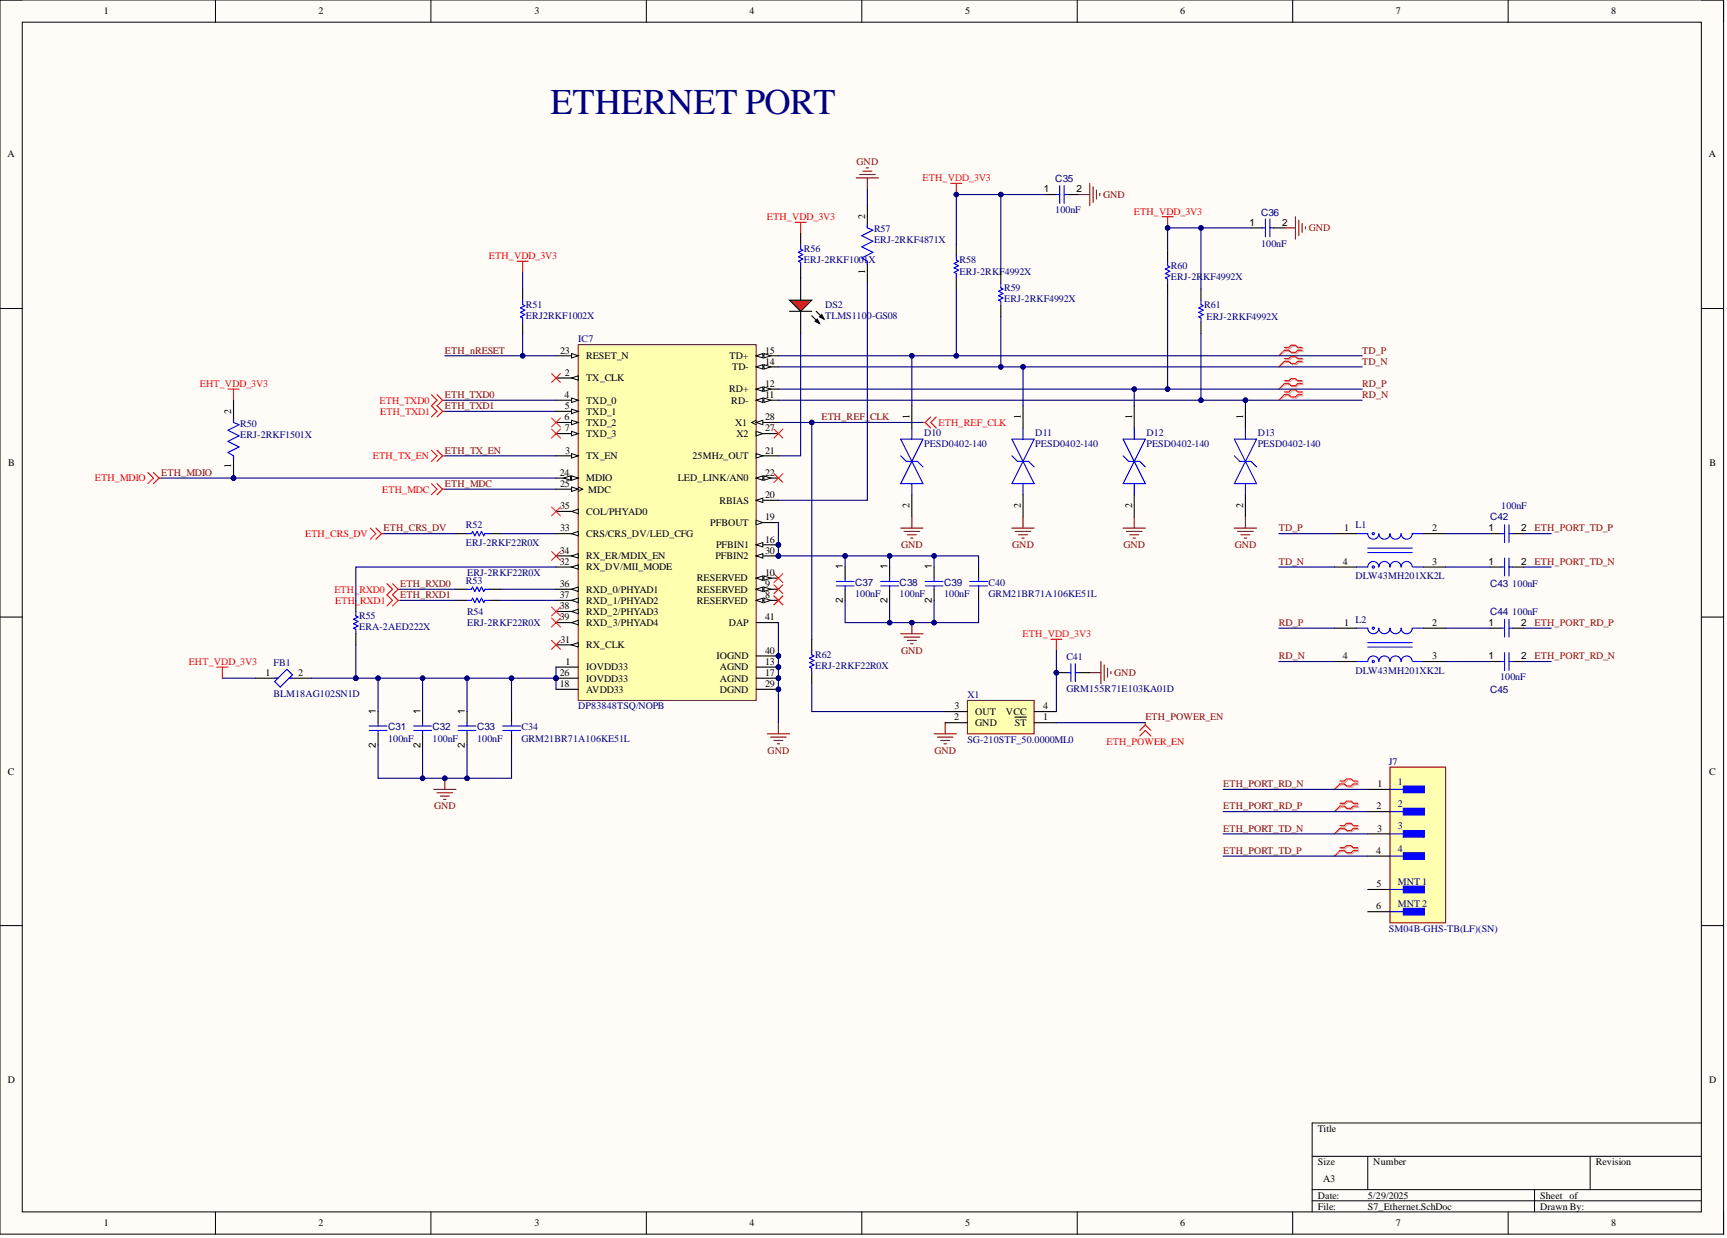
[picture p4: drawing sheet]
<svg xmlns="http://www.w3.org/2000/svg" width="393mm" height="282mm" viewBox="0 0 393 282" stroke-linecap="round" stroke-linejoin="round" font-family="sans-serif">
<defs><g id="words">
<text font-size="8.3" fill="#000080" x="125.4" y="26.1">ETHERNET PORT</text>
<g font-size="2.3">
<text x="23.6" y="3.3">1</text>
<text x="72.5" y="3.3">2</text>
<text x="121.7" y="3.3">3</text>
<text x="170.7" y="3.3">4</text>
<text x="219.8" y="3.3">5</text>
<text x="268.8" y="3.3">6</text>
<text x="317.9" y="3.3">7</text>
<text x="367" y="3.3">8</text>
<text x="1.7" y="35.9">A</text>
<text x="389.2" y="35.9">A</text>
<text x="237.7" y="43.8">1</text>
<text x="245.2" y="43.8">2</text>
<text x="197" y="49.9" transform="rotate(-90 197 49.9)">2</text>
<text x="284.6" y="51.4">1</text>
<text x="292" y="51.4">2</text>
<text x="197" y="62.4" transform="rotate(-90 197 62.4)">1</text>
<text x="127.6" y="80.5">23</text>
<text x="133.5" y="81.8">RESET_N</text>
<text x="166.1" y="81.8">TD+</text>
<text x="174.3" y="83">14</text>
<text x="174.3" y="80.5">15</text>
<text x="128.7" y="85.6">2</text>
<text x="133.5" y="86.8">TX_CLK</text>
<text x="166.1" y="89.4">RD+</text>
<text x="166.7" y="84.3">TD-</text>
<text x="174.3" y="88.1">12</text>
<text x="52.7" y="94.2" transform="rotate(-90 52.7 94.2)">2</text>
<text x="128.6" y="90.6">4</text>
<text x="128.6" y="95.7">6</text>
<text x="128.7" y="93.2">5</text>
<text x="133.5" y="91.9">TXD_0</text>
<text x="133.5" y="94.4">TXD_1</text>
<text x="166.6" y="91.9">RD-</text>
<text x="174.3" y="95.7">28</text>
<text x="174.3" y="90.6">11</text>
<text x="207.2" y="95.4" transform="rotate(-90 207.2 95.4)">1</text>
<text x="232.5" y="95.4" transform="rotate(-90 232.5 95.4)">1</text>
<text x="257.8" y="95.4" transform="rotate(-90 257.8 95.4)">1</text>
<text x="283.2" y="95.4" transform="rotate(-90 283.2 95.4)">1</text>
<text x="128.7" y="98.2">7</text>
<text x="133.5" y="96.9">TXD_2</text>
<text x="133.5" y="99.5">TXD_3</text>
<text x="167.4" y="96.9">X1</text>
<text x="167.8" y="99.5">X2</text>
<text x="174.3" y="98.2">27</text>
<text x="1.9" y="106.1">B</text>
<text x="52.7" y="106.7" transform="rotate(-90 52.7 106.7)">1</text>
<text x="128.7" y="103.3">3</text>
<text x="133.5" y="104.5">TX_EN</text>
<text x="157.7" y="104.5">25MHz_OUT</text>
<text x="174.3" y="103.3">21</text>
<text x="389.4" y="106.1">B</text>
<text x="127.5" y="108.3">24</text>
<text x="127.6" y="110.9">25</text>
<text x="133.5" y="109.6">MDIO</text>
<text x="134" y="112.1">MDC</text>
<text x="154.4" y="109.6">LED_LINK/AN0</text>
<text x="174.3" y="108.3">22</text>
<text x="174.3" y="113.4">20</text>
<text x="127.6" y="115.9">35</text>
<text x="133.5" y="117.2">COL/PHYAD0</text>
<text x="161.8" y="119.7">PFBOUT</text>
<text x="163.9" y="114.7">RBIAS</text>
<text x="174.3" y="118.5">19</text>
<text x="207.2" y="115.7" transform="rotate(-90 207.2 115.7)">2</text>
<text x="232.5" y="115.7" transform="rotate(-90 232.5 115.7)">2</text>
<text x="257.8" y="115.7" transform="rotate(-90 257.8 115.7)">2</text>
<text x="283.2" y="115.7" transform="rotate(-90 283.2 115.7)">2</text>
<text x="127.6" y="121">33</text>
<text x="133.5" y="122.3">CRS/CRS_DV/LED_CFG</text>
<text x="163.1" y="124.8">PFBIN1</text>
<text x="174.3" y="123.5">16</text>
<text x="306.1" y="121">1</text>
<text x="326.2" y="121">2</text>
<text x="339" y="121">1</text>
<text x="346.5" y="121">2</text>
<text x="127.5" y="128.6">32</text>
<text x="127.5" y="126.1">34</text>
<text x="133.5" y="129.9">RX_DV/MII_MODE</text>
<text x="133.5" y="127.3">RX_ER/MDIX_EN</text>
<text x="162.9" y="127.3">PFBIN2</text>
<text x="174.3" y="126.1">30</text>
<text x="174.3" y="131.1">10</text>
<text x="192" y="129.6" transform="rotate(-90 192 129.6)">1</text>
<text x="202.1" y="129.6" transform="rotate(-90 202.1 129.6)">1</text>
<text x="212.2" y="129.6" transform="rotate(-90 212.2 129.6)">1</text>
<text x="305.9" y="128.6">4</text>
<text x="326.2" y="128.6">3</text>
<text x="339" y="128.6">1</text>
<text x="346.5" y="128.6">2</text>
<text x="127.5" y="133.7">36</text>
<text x="127.5" y="136.2">37</text>
<text x="133.5" y="134.9">RXD_0/PHYAD1</text>
<text x="133.5" y="137.5">RXD_1/PHYAD2</text>
<text x="158.7" y="137.5">RESERVED</text>
<text x="158.7" y="134.9">RESERVED</text>
<text x="158.7" y="132.4">RESERVED</text>
<text x="174.3" y="136.2">8</text>
<text x="174.3" y="133.7">9</text>
<text x="192" y="137.4" transform="rotate(-90 192 137.4)">2</text>
<text x="202.1" y="137.4" transform="rotate(-90 202.1 137.4)">2</text>
<text x="212.2" y="137.4" transform="rotate(-90 212.2 137.4)">2</text>
<text x="127.5" y="138.7">38</text>
<text x="127.5" y="141.3">39</text>
<text x="133.5" y="140">RXD_2/PHYAD3</text>
<text x="133.5" y="142.5">RXD_3/PHYAD4</text>
<text x="166" y="142.5">DAP</text>
<text x="174.3" y="141.3">41</text>
<text x="306.1" y="142.5">1</text>
<text x="326.2" y="142.5">2</text>
<text x="339" y="142.5">1</text>
<text x="346.5" y="142.5">2</text>
<text x="127.6" y="146.3">31</text>
<text x="133.5" y="147.6">RX_CLK</text>
<text x="174.3" y="148.8">40</text>
<text x="60.4" y="153.9">1</text>
<text x="67.9" y="153.9">2</text>
<text x="127.5" y="153.9">26</text>
<text x="128.8" y="151.4">1</text>
<text x="133.5" y="152.6">IOVDD33</text>
<text x="133.5" y="155.2">IOVDD33</text>
<text x="163.2" y="150.1">IOGND</text>
<text x="164" y="152.6">AGND</text>
<text x="164" y="155.2">AGND</text>
<text x="174.3" y="151.4">13</text>
<text x="174.3" y="153.9">17</text>
<text x="305.9" y="150.1">4</text>
<text x="326.2" y="150.1">3</text>
<text x="339" y="150.1">1</text>
<text x="346.5" y="150.1">2</text>
<text x="127.5" y="156.4">18</text>
<text x="133.5" y="157.7">AVDD33</text>
<text x="164" y="157.7">DGND</text>
<text x="174.3" y="156.4">29</text>
<text x="217.4" y="161.5">3</text>
<text x="237.6" y="161.5">4</text>
<text x="85.6" y="162.5" transform="rotate(-90 85.6 162.5)">1</text>
<text x="95.7" y="162.5" transform="rotate(-90 95.7 162.5)">1</text>
<text x="105.9" y="162.5" transform="rotate(-90 105.9 162.5)">1</text>
<text x="217.3" y="164">2</text>
<text x="222.1" y="165.3">GND</text>
<text x="222.1" y="162.8">OUT</text>
<text x="229.1" y="162.8">VCC</text>
<text x="231.2" y="165.3">ST</text>
<text x="237.6" y="164">1</text>
<text x="85.6" y="170.3" transform="rotate(-90 85.6 170.3)">2</text>
<text x="95.7" y="170.3" transform="rotate(-90 95.7 170.3)">2</text>
<text x="105.9" y="170.3" transform="rotate(-90 105.9 170.3)">2</text>
<text x="1.8" y="176.4">C</text>
<text x="313.7" y="179.2">1</text>
<text x="389.3" y="176.4">C</text>
<text x="313.6" y="184.3">2</text>
<text x="313.6" y="189.4">3</text>
<text x="313.5" y="194.4">4</text>
<text x="313.6" y="202">5</text>
<text x="313.5" y="207.1">6</text>
<text x="1.8" y="246.6">D</text>
<text x="389.3" y="246.6">D</text>
<text x="300.1" y="257.7">Title</text>
<text x="300.1" y="265.3">Size</text>
<text x="301.4" y="269.1">A3</text>
<text x="312.8" y="265.3">Number</text>
<text x="363.4" y="265.3">Revision</text>
<text x="300.1" y="272.9">Date:</text>
<text x="300.1" y="275.4">File:</text>
<text x="311.5" y="272.9">5/29/2025</text>
<text x="311.5" y="275.4">S7_Ethernet.SchDoc</text>
<text x="350.8" y="272.9">Sheet of</text>
<text x="350.8" y="275.4">Drawn By:</text>
<text x="23.6" y="279.2">1</text>
<text x="72.5" y="279.2">2</text>
<text x="121.7" y="279.2">3</text>
<text x="170.7" y="279.2">4</text>
<text x="219.8" y="279.2">5</text>
<text x="268.8" y="279.2">6</text>
<text x="317.9" y="279.2">7</text>
<text x="367" y="279.2">8</text>
</g>
<g font-size="2.3" fill="#800000">
<text x="195.1" y="37.5">GND</text>
<text x="251.2" y="45.1">GND</text>
<text x="298.1" y="52.6">GND</text>
<text x="101.3" y="80.5">ETH_nRESET</text>
<text x="310.3" y="80.5">TD_P</text>
<text x="310.3" y="83">TD_N</text>
<text x="310.3" y="88.1">RD_P</text>
<text x="101.3" y="90.6">ETH_TXD0</text>
<text x="101.3" y="93.2">ETH_TXD1</text>
<text x="187.1" y="95.7">ETH_REF_</text>
<text x="198.2" y="95.7">CLK</text>
<text x="310.3" y="90.6">RD_N</text>
<text x="101.3" y="103.3">ETH_TX_EN</text>
<text x="36.7" y="108.3">ETH_MDIO</text>
<text x="101.3" y="110.9">ETH_MDC</text>
<text x="87.4" y="121">ETH_CRS_DV</text>
<text x="205.2" y="124.8">GND</text>
<text x="230.6" y="124.8">GND</text>
<text x="255.9" y="124.8">GND</text>
<text x="281.2" y="124.8">GND</text>
<text x="291.3" y="121">TD_P</text>
<text x="349.5" y="121">ETH_PORT_TD_P</text>
<text x="291.3" y="128.6">TD_N</text>
<text x="349.5" y="128.6">ETH_PORT_TD_N</text>
<text x="91.2" y="133.7">ETH_RXD0</text>
<text x="91.2" y="136.2">ETH_RXD1</text>
<text x="291.3" y="142.5">RD_P</text>
<text x="349.5" y="142.5">ETH_PORT_RD_P</text>
<text x="205.2" y="148.8">GND</text>
<text x="253.8" y="153.9">GND</text>
<text x="291.3" y="150.1">RD_N</text>
<text x="349.5" y="150.1">ETH_PORT_RD_N</text>
<text x="260.9" y="164">ETH_POWER_EN</text>
<text x="174.8" y="171.6">GND</text>
<text x="212.8" y="171.6">GND</text>
<text x="278.6" y="179.2">ETH_PORT_RD_N</text>
<text x="98.9" y="184.3">GND</text>
<text x="278.6" y="184.3">ETH_PORT_RD_P</text>
<text x="278.6" y="189.4">ETH_PORT_TD_N</text>
<text x="278.6" y="194.4">ETH_PORT_TD_P</text>
</g>
<g font-size="2.3" fill="#f00">
<text x="210.1" y="41.3">ETH_VDD_3V3</text>
<text x="174.7" y="50.1">ETH_VDD_3V3</text>
<text x="258.3" y="48.9">ETH_VDD_3V3</text>
<text x="111.4" y="59">ETH_VDD_3V3</text>
<text x="45.5" y="88.1">EHT_VDD_3V3</text>
<text x="86.5" y="91.9">ETH_TXD0</text>
<text x="86.6" y="94.4">ETH_TXD1</text>
<text x="213.8" y="96.9">ETH_REF_CLK</text>
<text x="84.9" y="104.5">ETH_TX_EN</text>
<text x="21.6" y="109.6">ETH_MDIO</text>
<text x="87" y="112.1">ETH_MDC</text>
<text x="69.5" y="122.3">ETH_CRS_DV</text>
<text x="76.2" y="134.9">ETH_RXD0</text>
<text x="76.3" y="137.5">ETH_RXD1</text>
<text x="232.9" y="145">ETH_VDD_3V3</text>
<text x="43" y="151.4">EHT_VDD_3V3</text>
<text x="252" y="169.6">ETH_POWER_EN</text>
</g>
<g font-size="2.3" fill="#000080">
<text x="240.4" y="41.5">C35</text>
<text x="199.1" y="52.9">R57</text>
<text x="240.4" y="48.6">100nF</text>
<text x="287.2" y="49.1">C36</text>
<text x="183.1" y="57.5">R56</text>
<text x="183.1" y="60">ERJ-2RKF1001</text>
<text x="197.8" y="60">X</text>
<text x="199.1" y="55.4">ERJ-2RKF4871X</text>
<text x="218.6" y="60">R58</text>
<text x="287.2" y="56.2">100nF</text>
<text x="218.6" y="62.5">ERJ-2RKF4992X</text>
<text x="266.7" y="61.3">R60</text>
<text x="266.7" y="63.8">ERJ-2RKF4992X</text>
<text x="119.8" y="70.1">R51</text>
<text x="187.9" y="70.1">DS2</text>
<text x="228.7" y="66.3">R59</text>
<text x="228.7" y="68.8">ERJ-2RKF4992X</text>
<text x="274.3" y="70.1">R61</text>
<text x="119.8" y="72.6">ERJ2RKF1002X</text>
<text x="131.7" y="78">IC7</text>
<text x="187.9" y="72.6">TLMS1100-GS08</text>
<text x="274.8" y="72.9">ERJ-2RKF4992X</text>
<text x="54.7" y="97.2">R50</text>
<text x="54.7" y="99.7">ERJ-2RKF1501X</text>
<text x="210.5" y="99.2">D10</text>
<text x="210.5" y="101.8">PESD0402-140</text>
<text x="235.8" y="99.2">D11</text>
<text x="235.8" y="101.8">PESD0402-140</text>
<text x="261.1" y="99.2">D12</text>
<text x="261.1" y="101.8">PESD0402-140</text>
<text x="286.5" y="99.2">D13</text>
<text x="286.5" y="101.8">PESD0402-140</text>
<text x="339.4" y="118.5">C42</text>
<text x="341.9" y="115.9">100nF</text>
<text x="106.1" y="120.2">R52</text>
<text x="106.1" y="124.3">ERJ-2RKF22R0X</text>
<text x="308.7" y="120.2">L1</text>
<text x="106.4" y="131.1">ERJ-2RKF22R0X</text>
<text x="308.7" y="131.9">DLW43MH201XK2L</text>
<text x="106.1" y="132.9">R53</text>
<text x="194.8" y="135.9">100nF</text>
<text x="194.8" y="133.4">C37</text>
<text x="204.9" y="135.9">100nF</text>
<text x="204.9" y="133.4">C38</text>
<text x="215" y="135.9">100nF</text>
<text x="215" y="133.4">C39</text>
<text x="225.2" y="133.4">C40</text>
<text x="225.2" y="135.9">GRM21BR71A106KE51L</text>
<text x="339.4" y="133.7">C43</text>
<text x="344.4" y="133.7">100nF</text>
<text x="81.8" y="141">R55</text>
<text x="81.8" y="143.5">ERA-2AED222X</text>
<text x="106.4" y="140">R54</text>
<text x="106.4" y="142.5">ERJ-2RKF22R0X</text>
<text x="308.7" y="141.8">L2</text>
<text x="339.4" y="140">C44</text>
<text x="344.4" y="140">100nF</text>
<text x="185.6" y="149.9">R62</text>
<text x="62.3" y="151.6">FB1</text>
<text x="185.6" y="152.4">ERJ-2RKF22R0X</text>
<text x="242.9" y="150.4">C41</text>
<text x="308.7" y="153.4">DLW43MH201XK2L</text>
<text x="341.7" y="154.9">100nF</text>
<text x="62.3" y="158.7">BLM18AG102SN1D</text>
<text x="131.7" y="161.5">DP83848TSQ/NOPB</text>
<text x="220.3" y="159">X1</text>
<text x="242.9" y="157.5">GRM155R71E103KA01D</text>
<text x="339.4" y="157.7">C45</text>
<text x="88.4" y="166.3">C31</text>
<text x="98.5" y="166.3">C32</text>
<text x="108.7" y="166.3">C33</text>
<text x="118.8" y="166.3">C34</text>
<text x="88.4" y="168.8">100nF</text>
<text x="98.5" y="168.8">100nF</text>
<text x="108.7" y="168.8">100nF</text>
<text x="118.8" y="168.8">GRM21BR71A106KE51L</text>
<text x="220.3" y="169.1">SG-210STF_50.0000ML0</text>
<text x="316.3" y="174.2">J7</text>
<text x="318.4" y="178.7">1</text>
<text x="318.4" y="183.8">2</text>
<text x="318.4" y="188.8">3</text>
<text x="318.4" y="193.9">4</text>
<text x="318.4" y="201.5">MNT 1</text>
<text x="318.4" y="206.6">MNT 2</text>
<text x="316.3" y="212.1">SM04B-GHS-TB(LF)(SN)</text>
</g>
</g></defs>
<path d="M0 0h392.6v281h-392.6z" fill-rule="evenodd" fill="#fffcf8"/>
<path d="M0 0h392.6v281h-392.6z" fill="none" stroke="#000" stroke-width=".23"/>
<path d="M5.1 5.1h382.4v270.8h-382.4z" fill-rule="evenodd" fill="#fffcf8"/>
<g fill="none" stroke="#000" stroke-width=".23">
<path d="M0 0h5.1M49.1 0v5.1M98.1 0v5.1M147.2 0v5.1M196.3 0v5.1M245.4 0v5.1M294.4 0v5.1M343.5 0v5.1M387.5 0h5.1v5.1M5.1 5.1h382.4v270.8h-382.4zM0 70.2h5.1M387.5 70.2h5.1"/>
<path d="M0 140.5h5.1M387.5 140.5h5.1M0 210.7h5.1M387.5 210.7h5.1M387.5 255.7h-88.6v20.2M49.1 275.9v5.1M98.1 275.9v5.1M147.2 275.9v5.1M196.3 275.9v5.1M245.4 275.9v5.1M294.4 275.9v5.1M298.9 263.3h88.6"/>
<path d="M298.9 270.9h88.6M298.9 273.4h88.6M311.5 263.3v7.6M343.5 275.9v5.1M349.5 270.9v5M362.2 263.3v7.6M392.6 275.9v5.1"/>
</g>
<circle cx="177.3" cy="124" r=".51" fill="#000080"/>
<circle cx="177.3" cy="124" r=".51" fill="none" stroke="#000080" stroke-width=".23"/>
<circle cx="177.3" cy="126.6" r=".51" fill="#000080"/>
<circle cx="177.3" cy="126.6" r=".51" fill="none" stroke="#000080" stroke-width=".23"/>
<circle cx="126.6" cy="154.4" r=".51" fill="#000080"/>
<circle cx="126.6" cy="154.4" r=".51" fill="none" stroke="#000080" stroke-width=".23"/>
<circle cx="177.3" cy="149.4" r=".51" fill="#000080"/>
<circle cx="177.3" cy="149.4" r=".51" fill="none" stroke="#000080" stroke-width=".23"/>
<circle cx="177.3" cy="156.9" r=".51" fill="#000080"/>
<circle cx="177.3" cy="156.9" r=".51" fill="none" stroke="#000080" stroke-width=".23"/>
<circle cx="177.3" cy="151.9" r=".51" fill="#000080"/>
<circle cx="177.3" cy="151.9" r=".51" fill="none" stroke="#000080" stroke-width=".23"/>
<circle cx="177.3" cy="154.4" r=".51" fill="#000080"/>
<circle cx="177.3" cy="154.4" r=".51" fill="none" stroke="#000080" stroke-width=".23"/>
<path d="M131.7 78.5h40.5v81h-40.5z" fill-rule="evenodd" fill="#ffffb0"/>
<path d="M131.7 78.5h40.5v81h-40.5z" fill="none" stroke="#800000" stroke-width=".23"/>
<path d="M126.6 111.4h5.1" fill="none" stroke="#000" stroke-width=".25"/>
<path d="M130.2 110.9l1.5 .5-1.5 .5z" fill="#f8fcff"/>
<path d="M130.2 110.9l1.5 .5-1.5 .5zM131.7 110.9l1 .5-1 .5" fill="none" stroke="#000" stroke-width=".23"/>
<path d="M126.6 108.8h5.1" fill="none" stroke="#000" stroke-width=".25"/>
<path d="M130.2 108.3l1.5 .5-1.5 .6z" fill="#f8fcff"/>
<path d="M130.2 108.3l1.5 .5-1.5 .6z" fill="none" stroke="#000" stroke-width=".23"/>
<path d="M128.4 108.8l1.5-.5v1.1z" fill="#f8fcff"/>
<path d="M128.4 108.8l1.5-.5v1.1z" fill="none" stroke="#000" stroke-width=".23"/>
<path d="M126.6 86.1h5.1" fill="none" stroke="#000" stroke-width=".25"/>
<path d="M130.2 86.1l1.5-.5v1z" fill="#f8fcff"/>
<path d="M130.2 86.1l1.5-.5v1z" fill="none" stroke="#000" stroke-width=".23"/>
<path d="M126.6 103.8h5.1" fill="none" stroke="#000" stroke-width=".25"/>
<path d="M130.2 103.3l1.5 .5-1.5 .5z" fill="#f8fcff"/>
<path d="M130.2 103.3l1.5 .5-1.5 .5z" fill="none" stroke="#000" stroke-width=".23"/>
<path d="M126.6 91.1h5.1" fill="none" stroke="#000" stroke-width=".25"/>
<path d="M130.2 90.6l1.5 .5-1.5 .5z" fill="#f8fcff"/>
<path d="M130.2 90.6l1.5 .5-1.5 .5z" fill="none" stroke="#000" stroke-width=".23"/>
<path d="M126.6 93.7h5.1" fill="none" stroke="#000" stroke-width=".25"/>
<path d="M130.2 93.2l1.5 .5-1.5 .5z" fill="#f8fcff"/>
<path d="M130.2 93.2l1.5 .5-1.5 .5z" fill="none" stroke="#000" stroke-width=".23"/>
<path d="M126.6 96.2h5.1" fill="none" stroke="#000" stroke-width=".25"/>
<path d="M130.2 95.7l1.5 .5-1.5 .5z" fill="#f8fcff"/>
<path d="M130.2 95.7l1.5 .5-1.5 .5z" fill="none" stroke="#000" stroke-width=".23"/>
<path d="M126.6 98.7h5.1" fill="none" stroke="#000" stroke-width=".25"/>
<path d="M130.2 98.2l1.5 .5-1.5 .5z" fill="#f8fcff"/>
<path d="M130.2 98.2l1.5 .5-1.5 .5z" fill="none" stroke="#000" stroke-width=".23"/>
<path d="M126.6 146.8h5.1" fill="none" stroke="#000" stroke-width=".25"/>
<path d="M130.2 146.8l1.5-.5v1z" fill="#f8fcff"/>
<path d="M130.2 146.8l1.5-.5v1z" fill="none" stroke="#000" stroke-width=".23"/>
<path d="M126.6 129.1h5.1" fill="none" stroke="#000" stroke-width=".25"/>
<path d="M130.2 129.1l1.5-.5v1z" fill="#f8fcff"/>
<path d="M130.2 129.1l1.5-.5v1z" fill="none" stroke="#000" stroke-width=".23"/>
<path d="M126.6 126.6h5.1" fill="none" stroke="#000" stroke-width=".25"/>
<path d="M130.2 126.6l1.5-.5v1z" fill="#f8fcff"/>
<path d="M130.2 126.6l1.5-.5v1z" fill="none" stroke="#000" stroke-width=".23"/>
<path d="M126.6 134.2h5.1" fill="none" stroke="#000" stroke-width=".25"/>
<path d="M130.2 134.2l1.5-.5v1z" fill="#f8fcff"/>
<path d="M130.2 134.2l1.5-.5v1z" fill="none" stroke="#000" stroke-width=".23"/>
<path d="M126.6 136.7h5.1" fill="none" stroke="#000" stroke-width=".25"/>
<path d="M130.2 136.7l1.5-.5v1z" fill="#f8fcff"/>
<path d="M130.2 136.7l1.5-.5v1z" fill="none" stroke="#000" stroke-width=".23"/>
<path d="M126.6 139.2h5.1" fill="none" stroke="#000" stroke-width=".25"/>
<path d="M130.2 139.2l1.5-.5v1z" fill="#f8fcff"/>
<path d="M130.2 139.2l1.5-.5v1z" fill="none" stroke="#000" stroke-width=".23"/>
<path d="M126.6 141.8h5.1" fill="none" stroke="#000" stroke-width=".25"/>
<path d="M130.2 141.8l1.5-.5v1z" fill="#f8fcff"/>
<path d="M130.2 141.8l1.5-.5v1z" fill="none" stroke="#000" stroke-width=".23"/>
<path d="M126.6 121.5h5.1" fill="none" stroke="#000" stroke-width=".25"/>
<path d="M130.2 121.5l1.5-.5v1z" fill="#f8fcff"/>
<path d="M130.2 121.5l1.5-.5v1z" fill="none" stroke="#000" stroke-width=".23"/>
<path d="M126.6 116.4h5.1" fill="none" stroke="#000" stroke-width=".25"/>
<path d="M130.2 116.4l1.5-.5v1z" fill="#f8fcff"/>
<path d="M130.2 116.4l1.5-.5v1z" fill="none" stroke="#000" stroke-width=".23"/>
<path d="M172.2 96.2h5.1" fill="none" stroke="#000" stroke-width=".25"/>
<path d="M172.2 96.2l1.5-.5v1z" fill="#f8fcff"/>
<path d="M172.2 96.2l1.5-.5v1zM172.2 95.7l-1 .5 1 .5" fill="none" stroke="#000" stroke-width=".23"/>
<path d="M172.2 98.7h5.1" fill="none" stroke="#000" stroke-width=".25"/>
<path d="M172.2 98.2l1.5 .5-1.5 .5z" fill="#f8fcff"/>
<path d="M172.2 98.2l1.5 .5-1.5 .5z" fill="none" stroke="#000" stroke-width=".23"/>
<path d="M172.2 103.8h5.1" fill="none" stroke="#000" stroke-width=".25"/>
<path d="M172.2 103.3l1.5 .5-1.5 .5z" fill="#f8fcff"/>
<path d="M172.2 103.3l1.5 .5-1.5 .5z" fill="none" stroke="#000" stroke-width=".23"/>
<path d="M172.2 108.8h5.1" fill="none" stroke="#000" stroke-width=".25"/>
<path d="M172.2 108.8l1.5-.5v1.1z" fill="#f8fcff"/>
<path d="M172.2 108.8l1.5-.5v1.1z" fill="none" stroke="#000" stroke-width=".23"/>
<path d="M174 108.3l1.5 .5-1.5 .6z" fill="#f8fcff"/>
<path d="M174 108.3l1.5 .5-1.5 .6z" fill="none" stroke="#000" stroke-width=".23"/>
<path d="M126.6 81h5.1" fill="none" stroke="#000" stroke-width=".25"/>
<path d="M130.2 80.5l1.5 .5-1.5 .5z" fill="#f8fcff"/>
<path d="M130.2 80.5l1.5 .5-1.5 .5z" fill="none" stroke="#000" stroke-width=".23"/>
<path d="M172.2 83.5h5.1" fill="none" stroke="#000" stroke-width=".25"/>
<path d="M172.2 83.5l1.5-.5v1z" fill="#f8fcff"/>
<path d="M172.2 83.5l1.5-.5v1z" fill="none" stroke="#000" stroke-width=".23"/>
<path d="M174 83l1.5 .5-1.5 .5z" fill="#f8fcff"/>
<path d="M174 83l1.5 .5-1.5 .5z" fill="none" stroke="#000" stroke-width=".23"/>
<path d="M172.2 81h5.1" fill="none" stroke="#000" stroke-width=".25"/>
<path d="M172.2 81l1.5-.5v1z" fill="#f8fcff"/>
<path d="M172.2 81l1.5-.5v1z" fill="none" stroke="#000" stroke-width=".23"/>
<path d="M174 80.5l1.5 .5-1.5 .5z" fill="#f8fcff"/>
<path d="M174 80.5l1.5 .5-1.5 .5z" fill="none" stroke="#000" stroke-width=".23"/>
<path d="M172.2 91.1h5.1" fill="none" stroke="#000" stroke-width=".25"/>
<path d="M172.2 91.1l1.5-.5v1z" fill="#f8fcff"/>
<path d="M172.2 91.1l1.5-.5v1z" fill="none" stroke="#000" stroke-width=".23"/>
<path d="M174 90.6l1.5 .5-1.5 .5z" fill="#f8fcff"/>
<path d="M174 90.6l1.5 .5-1.5 .5z" fill="none" stroke="#000" stroke-width=".23"/>
<path d="M172.2 88.6h5.1" fill="none" stroke="#000" stroke-width=".25"/>
<path d="M172.2 88.6l1.5-.5v1z" fill="#f8fcff"/>
<path d="M172.2 88.6l1.5-.5v1z" fill="none" stroke="#000" stroke-width=".23"/>
<path d="M174 88.1l1.5 .5-1.5 .5z" fill="#f8fcff"/>
<path d="M174 88.1l1.5 .5-1.5 .5z" fill="none" stroke="#000" stroke-width=".23"/>
<path d="M172.2 113.9h5.1" fill="none" stroke="#000" stroke-width=".25"/>
<path d="M172.2 113.9l1.5-.5v1z" fill="#f8fcff"/>
<path d="M172.2 113.9l1.5-.5v1z" fill="none" stroke="#000" stroke-width=".23"/>
<path d="M172.2 119h5.1" fill="none" stroke="#000" stroke-width=".25"/>
<path d="M172.2 118.5l1.5 .5-1.5 .5z" fill="#f8fcff"/>
<path d="M172.2 118.5l1.5 .5-1.5 .5z" fill="none" stroke="#000" stroke-width=".23"/>
<path d="M172.2 124h5.1" fill="none" stroke="#000" stroke-width=".25"/>
<path d="M172.2 124l1.5-.5v1z" fill="#f8fcff"/>
<path d="M172.2 124l1.5-.5v1z" fill="none" stroke="#000" stroke-width=".23"/>
<circle cx="177.3" cy="124" r=".51" fill="#000080"/>
<circle cx="177.3" cy="124" r=".51" fill="none" stroke="#000080" stroke-width=".23"/>
<path d="M172.2 126.6h5.1" fill="none" stroke="#000" stroke-width=".25"/>
<path d="M172.2 126.6l1.5-.5v1z" fill="#f8fcff"/>
<path d="M172.2 126.6l1.5-.5v1z" fill="none" stroke="#000" stroke-width=".23"/>
<circle cx="177.3" cy="126.6" r=".51" fill="#000080"/>
<circle cx="177.3" cy="126.6" r=".51" fill="none" stroke="#000080" stroke-width=".23"/>
<path d="M172.2 136.7h5.1" fill="none" stroke="#000" stroke-width=".25"/>
<path d="M172.2 136.7l1.5-.5v1z" fill="#f8fcff"/>
<path d="M172.2 136.7l1.5-.5v1z" fill="none" stroke="#000" stroke-width=".23"/>
<path d="M174 136.2l1.5 .5-1.5 .5z" fill="#f8fcff"/>
<path d="M174 136.2l1.5 .5-1.5 .5z" fill="none" stroke="#000" stroke-width=".23"/>
<path d="M172.2 134.2h5.1" fill="none" stroke="#000" stroke-width=".25"/>
<path d="M172.2 134.2l1.5-.5v1z" fill="#f8fcff"/>
<path d="M172.2 134.2l1.5-.5v1z" fill="none" stroke="#000" stroke-width=".23"/>
<path d="M174 133.7l1.5 .5-1.5 .5z" fill="#f8fcff"/>
<path d="M174 133.7l1.5 .5-1.5 .5z" fill="none" stroke="#000" stroke-width=".23"/>
<path d="M172.2 131.6h5.1" fill="none" stroke="#000" stroke-width=".25"/>
<path d="M172.2 131.6l1.5-.5v1z" fill="#f8fcff"/>
<path d="M172.2 131.6l1.5-.5v1z" fill="none" stroke="#000" stroke-width=".23"/>
<path d="M174 131.1l1.5 .5-1.5 .5z" fill="#f8fcff"/>
<path d="M174 131.1l1.5 .5-1.5 .5z" fill="none" stroke="#000" stroke-width=".23"/>
<path d="M126.6 151.9h5.1M126.6 154.4h5.1" fill="none" stroke="#000" stroke-width=".25"/>
<circle cx="126.6" cy="154.4" r=".51" fill="#000080"/>
<circle cx="126.6" cy="154.4" r=".51" fill="none" stroke="#000080" stroke-width=".23"/>
<path d="M172.2 149.4h5.1" fill="none" stroke="#000" stroke-width=".25"/>
<circle cx="177.3" cy="149.4" r=".51" fill="#000080"/>
<circle cx="177.3" cy="149.4" r=".51" fill="none" stroke="#000080" stroke-width=".23"/>
<path d="M172.2 156.9h5.1" fill="none" stroke="#000" stroke-width=".25"/>
<circle cx="177.3" cy="156.9" r=".51" fill="#000080"/>
<circle cx="177.3" cy="156.9" r=".51" fill="none" stroke="#000080" stroke-width=".23"/>
<path d="M126.6 156.9h5.1M172.2 151.9h5.1" fill="none" stroke="#000" stroke-width=".25"/>
<circle cx="177.3" cy="151.9" r=".51" fill="#000080"/>
<circle cx="177.3" cy="151.9" r=".51" fill="none" stroke="#000080" stroke-width=".23"/>
<path d="M172.2 154.4h5.1" fill="none" stroke="#000" stroke-width=".25"/>
<circle cx="177.3" cy="154.4" r=".51" fill="#000080"/>
<circle cx="177.3" cy="154.4" r=".51" fill="none" stroke="#000080" stroke-width=".23"/>
<path d="M207.7 92.4v5.1M233 92.4v5.1M258.3 92.4v5.1M283.7 92.4v5.1M207.7 112.6v5.1M233 112.6v5.1M258.3 112.6v5.1M283.7 112.6v5.1M172.2 141.8h5.1" fill="none" stroke="#000" stroke-width=".25"/>
<g fill="none" stroke="#f00" stroke-width=".23">
<path d="M125.6 97.7l2 2M125.6 85.1l2 2M125.6 95.2l2 2M127.6 97.7l-2 2M127.6 85.1l-2 2M127.6 95.2l-2 2M176.3 97.7l2 2M178.3 97.7l-2 2M125.6 115.4l2 2.1M127.6 115.4l-2 2.1M176.3 107.8l2 2.1M178.3 107.8l-2 2.1"/>
<path d="M125.6 125.6l2 2M125.6 138.2l2 2M127.6 125.6l-2 2M127.6 138.2l-2 2M176.3 135.7l2 2M176.3 133.2l2 2M176.3 130.6l2 2M178.3 135.7l-2 2M178.3 133.2l-2 2M178.3 130.6l-2 2M125.6 145.8l2 2M125.6 140.7l2 2.1"/>
<path d="M127.6 145.8l-2 2M127.6 140.7l-2 2.1"/>
</g>
<g fill="none" stroke="#00f" stroke-width=".25">
<path d="M205.2 100h5l-5 10.1h5zM207.7 97.5v2.5M230.5 100h5l-5 10.1h5zM233 97.5v2.5M255.8 100h5.1l-5.1 10.1h5.1zM258.3 97.5v2.5M281.1 100h5.1l-5.1 10.1h5.1zM283.7 97.5v2.5M205.2 103.8l1.2 1.3h2.5l1.3 1.2M207.7 110.1v2.5M230.5 103.8l1.2 1.3h2.6l1.2 1.2M233 110.1v2.5"/>
<path d="M255.8 103.8l1.3 1.3h2.5l1.3 1.2M258.3 110.1v2.5M281.1 103.8l1.3 1.3h2.5l1.3 1.2M283.7 110.1v2.5"/>
</g>
<path d="M174.8 167.1h5M175.5 167.8h3.6M176.3 168.6h2M177 169.4h.5M177.3 164.5v2.6" fill="none" stroke="#800000" stroke-width=".25"/>
<path d="M316.6 174.7h12.7v35.4h-12.7z" fill-rule="evenodd" fill="#ffffb0"/>
<path d="M316.6 174.7h12.7v35.4h-12.7z" fill="none" stroke="#800000" stroke-width=".25"/>
<path d="M319.6 179h4.8v1.5h-4.8z" fill-rule="evenodd" fill="#00f"/>
<path d="M316.6 179.7h5.6M319.6 179h4.8v1.5h-4.8z" fill="none" stroke="#00f" stroke-width=".25"/>
<path d="M319.6 184h4.8v1.6h-4.8z" fill-rule="evenodd" fill="#00f"/>
<path d="M316.6 184.8h5.6M319.6 184h4.8v1.6h-4.8z" fill="none" stroke="#00f" stroke-width=".25"/>
<path d="M319.6 189.1h4.8v1.5h-4.8z" fill-rule="evenodd" fill="#00f"/>
<path d="M316.6 189.9h5.6M319.6 189.1h4.8v1.5h-4.8z" fill="none" stroke="#00f" stroke-width=".25"/>
<path d="M319.6 194.2h4.8v1.5h-4.8z" fill-rule="evenodd" fill="#00f"/>
<path d="M316.6 194.9h5.6M319.6 194.2h4.8v1.5h-4.8z" fill="none" stroke="#00f" stroke-width=".25"/>
<path d="M319.6 201.8h4.8v1.5h-4.8z" fill-rule="evenodd" fill="#00f"/>
<path d="M316.6 202.5h5.6M319.6 201.8h4.8v1.5h-4.8z" fill="none" stroke="#00f" stroke-width=".25"/>
<path d="M319.6 206.8h4.8v1.5h-4.8z" fill-rule="evenodd" fill="#00f"/>
<g fill="none" stroke="#00f" stroke-width=".25">
<path d="M84.1 166.3h4M84.1 165.3h4M86.1 164.5v.8M86.1 166.3v.8M94.2 166.3h4.1M94.2 165.3h4.1M96.2 164.5v.8M96.2 166.3v.8M104.3 166.3h4.1M104.3 165.3h4.1M106.4 164.5v.8M106.4 166.3v.8"/>
<path d="M316.6 207.6h5.6M319.6 206.8h4.8v1.5h-4.8z"/>
</g>
<path d="M86.1 162v2.5M86.1 167.1v2.5M96.2 162v2.5M96.2 167.1v2.5M106.4 162v2.5M106.4 167.1v2.5M311.5 179.7h5.1M311.5 184.8h5.1M311.5 189.9h5.1M311.5 194.9h5.1M311.5 202.5h5.1M311.5 207.6h5.1" fill="none" stroke="#000" stroke-width=".25"/>
<path d="M98.8 179.7h5M101.3 177.2v2.5M99.5 180.5h3.6M100.3 181.2h2M101.1 182h.5" fill="none" stroke="#800000" stroke-width=".25"/>
<circle cx="101.3" cy="177.2" r=".51" fill="#000080"/>
<circle cx="101.3" cy="177.2" r=".51" fill="none" stroke="#000080" stroke-width=".23"/>
<path d="M81 136.7v2.5M192.5 129.1v2.5M192.5 134.2v2.5M202.6 129.1v2.5M202.6 134.2v2.5M212.7 129.1v2.5M212.7 134.2v2.5M81 144.3v2.5" fill="none" stroke="#000" stroke-width=".25"/>
<g fill="none" stroke="#00f" stroke-width=".25">
<path d="M81 139.2v1l.6 .3-1.1 .5 1.1 .5-1.1 .5 1.1 .5-1.1 .5 .5 .3v1M190.5 133.4h4M190.5 132.4h4M192.5 131.6v.8M192.5 133.4v.8M200.6 133.4h4M200.6 132.4h4M202.6 131.6v.8M202.6 133.4v.8M210.7 133.4h4.1M210.7 132.4h4.1M212.7 131.6v.8"/>
<path d="M212.7 133.4v.8"/>
</g>
<path d="M205.2 144.3h5M205.9 145h3.6M206.7 145.8h2M207.4 146.6h.5M207.7 141.8v2.5" fill="none" stroke="#800000" stroke-width=".25"/>
<circle cx="207.7" cy="141.8" r=".51" fill="#000080"/>
<circle cx="207.7" cy="141.8" r=".51" fill="none" stroke="#000080" stroke-width=".23"/>
<path d="M222.9 129.1v2.5M222.9 134.2v2.5M58.3 154.4h5M65.9 154.4h5M116.5 162v2.5M116.5 167.1v2.5" fill="none" stroke="#000" stroke-width=".25"/>
<path d="M220.9 132.4h4M220.9 133.4h4M222.9 131.6v.8M222.9 133.4v.8M62.6 155.2l2.7-2.8 1.3 1.3-2.8 2.7zM62.6 154.4h.7M65.9 154.4h.7M114.5 165.3h4M114.5 166.3h4M116.5 164.5v.8M116.5 166.3v.8" fill="none" stroke="#00f" stroke-width=".25"/>
<path d="M51.9 88.6h2.6M53.2 88.6v2.5M49.4 151.9h2.5M50.7 151.9v2.5M239.3 145.6h2.6M240.6 145.6v2.5" fill="none" stroke="#f00" stroke-width=".25"/>
<path d="M248.2 153.1h2.5M250.7 150.6v5.1M251.5 151.4v3.5M252.3 152.1v2.1M253 152.9v.5M212.7 167.1h5.1M213.5 167.8h3.6M214.3 168.6h2M215 169.4h.5M215.3 164.5v2.6" fill="none" stroke="#800000" stroke-width=".25"/>
<circle cx="240.6" cy="153.2" r=".51" fill="#000080"/>
<circle cx="240.6" cy="153.2" r=".51" fill="none" stroke="#000080" stroke-width=".23"/>
<path d="M240.6 153.1h2.5" fill="none" stroke="#000" stroke-width=".25"/>
<circle cx="240.6" cy="153.2" r=".51" fill="#000080"/>
<circle cx="240.6" cy="153.2" r=".51" fill="none" stroke="#000080" stroke-width=".23"/>
<g fill="none" stroke="#000" stroke-width=".25">
<path d="M265.9 57v2.5M284.9 51.9h2.6M290 51.9h2.5M265.9 64.5v2.6M273.5 65.8v2.5M273.5 73.4v2.5M303.9 121.5h5.1M303.9 129.1h5.1M324.2 121.5h5.1M324.2 129.1h5.1M339.4 121.5h2.5M339.4 129.1h2.5"/>
<path d="M344.4 121.5h2.6M344.4 129.1h2.6M245.7 153.1h2.5M303.9 143h5.1M303.9 150.6h5.1M324.2 143h5.1M324.2 150.6h5.1M339.4 143h2.5M339.4 150.6h2.5M344.4 143h2.6M344.4 150.6h2.6"/>
</g>
<g fill="none" stroke="#00f" stroke-width=".25">
<path d="M265.9 59.5v1l.5 .2-1 .6 1 .5-1 .5 1 .5-1 .5 .5 .2v1M287.5 51.9h.7M288.2 49.9v4M289.2 49.9v4M289.2 51.9h.8M273.5 68.3v1.1l.5 .2-1 .5 1 .5-1 .5 1 .5-1 .5 .5 .3v1M342.7 119.5v4M343.7 119.5v4M309 121.5h2.5a1.27 1.27 0 0 0 1.3 1.3 1.27 1.27 0 0 0 1.3-1.3 1.27 1.27 0 0 0 1.2 1.3 1.27 1.27 0 0 0 1.3-1.3 1.27 1.27 0 0 0 1.3 1.3 1.27 1.27 0 0 0 1.2-1.3 1.27 1.27 0 0 0 1.3 1.3 1.27 1.27 0 0 0 1.3-1.3h2.5M309 129.1h2.5a1.27 1.27 0 0 1 1.3-1.3 1.27 1.27 0 0 1 1.3 1.3 1.27 1.27 0 0 1 1.2-1.3 1.27 1.27 0 0 1 1.3 1.3 1.27 1.27 0 0 1 1.3-1.3 1.27 1.27 0 0 1 1.2 1.3 1.27 1.27 0 0 1 1.3-1.3 1.27 1.27 0 0 1 1.3 1.3M311.5 124.8h10.2M311.5 125.8h10.2"/>
<path d="M321.9 129.1h2.3M341.9 121.5h.8M341.9 129.1h.8M342.7 127.1v4M343.7 121.5h.7M343.7 129.1h.7M343.7 127.1v4M243.1 153.1h.8M243.9 151.1v4.1M244.9 151.1v4.1M244.9 153.1h.8M309 143h2.5a1.27 1.27 0 0 0 1.3 1.3 1.27 1.27 0 0 0 1.3-1.3 1.27 1.27 0 0 0 1.2 1.3 1.27 1.27 0 0 0 1.3-1.3 1.27 1.27 0 0 0 1.3 1.3 1.27 1.27 0 0 0 1.2-1.3 1.27 1.27 0 0 0 1.3 1.3 1.27 1.27 0 0 0 1.3-1.3h2.5"/>
<path d="M309 150.6h2.5a1.27 1.27 0 0 1 1.3-1.2 1.27 1.27 0 0 1 1.3 1.2 1.27 1.27 0 0 1 1.2-1.2 1.27 1.27 0 0 1 1.3 1.2 1.27 1.27 0 0 1 1.3-1.2 1.27 1.27 0 0 1 1.2 1.2 1.27 1.27 0 0 1 1.3-1.2 1.27 1.27 0 0 1 1.3 1.2M311.5 146.3h10.2M311.5 147.3h10.2M321.9 150.6h2.3M341.9 143h.8M341.9 150.6h.8M342.7 141v4M342.7 148.6v4M343.7 143h.7M343.7 150.6h.7M343.7 141v4M343.7 148.6v4"/>
<circle cx="312.8" cy="129.1" r=".25"/>
<circle cx="312.8" cy="121.5" r=".25"/>
<circle cx="312.8" cy="143" r=".25"/>
<circle cx="312.8" cy="150.6" r=".25"/>
</g>
<g fill="none" stroke="#d0a19e" stroke-width=".25">
<path d="M292.8 79.4h1l.5-.6h1l.5 .6h1M292.8 80h1l.5 .5h1l.5-.5h1M292.8 81.9h1l.5-.5h1l.5 .5h1M292.8 82.5h1l.5 .5h1l.5-.5h1M292.8 86.9h1l.5-.5h1l.5 .5h1M292.8 87.6h1l.5 .5h1l.5-.5h1M292.8 89.5h1l.5-.5h1l.5 .5h1M292.8 90.1h1l.5 .5h1l.5-.5h1M305.4 178.1h1.1l.5-.5h1l.5 .5h1M305.4 178.7h1.1l.5 .5h1l.5-.5h1M305.4 183.1h1.1l.5-.5h1l.5 .5h1M305.4 183.8h1.1l.5 .5h1l.5-.5h1"/>
<path d="M305.4 188.2h1.1l.5-.5h1l.5 .5h1M305.4 188.8h1.1l.5 .6h1l.5-.6h1M305.4 193.3h1.1l.5-.5h1l.5 .5h1M305.4 193.9h1.1l.5 .5h1l.5-.5h1"/>
</g>
<path d="M292.8 80l-1.5 1M292.8 82.5l-1.5 1M292.8 87.6l-1.5 1M292.8 90.1l-1.5 1M305.4 178.7l-1.5 1M305.4 183.8l-1.5 1M305.4 188.8l-1.5 1.1M305.4 193.9l-1.5 1" fill="none" stroke="#d0a19e" stroke-width=".23"/>
<g fill="none" stroke="#f00" stroke-width=".25">
<path d="M264.7 49.4h2.5M265.9 49.4v2.5M292.5 79.1h1l.5-.5h1.1l.5 .5h1M292.5 79.7h1l.5 .5h1.1l.5-.5h1M292.5 81.6h1l.5-.5h1.1l.5 .5h1M292.5 82.3h1l.5 .5h1.1l.5-.5h1M292.5 86.7h1l.5-.5h1.1l.5 .5h1M292.5 87.3h1l.5 .5h1.1l.5-.5h1M292.5 89.2h1l.5-.5h1.1l.5 .5h1M292.5 89.9h1l.5 .5h1.1l.5-.5h1M305.2 177.8h1l.5-.5h1l.5 .5h1M305.2 178.5h1l.5 .5h1l.5-.5h1"/>
<path d="M305.2 182.9h1l.5-.5h1l.5 .5h1M305.2 183.5h1l.5 .5h1l.5-.5h1M305.2 188h1l.5-.5h1l.5 .5h1M305.2 188.6h1l.5 .5h1l.5-.5h1M305.2 193h1l.5-.5h1l.5 .5h1M305.2 193.7h1l.5 .5h1l.5-.5h1"/>
</g>
<path d="M292.5 79.7l-1.2 1.3M292.5 82.3l-1.2 1.2M292.5 87.3l-1.2 1.3M292.5 89.9l-1.2 1.2M305.2 178.5l-1.3 1.2M305.2 183.5l-1.3 1.3M305.2 188.6l-1.3 1.3M305.2 193.7l-1.3 1.2" fill="none" stroke="#f00" stroke-width=".23"/>
<circle cx="265.9" cy="51.9" r=".51" fill="#000080"/>
<circle cx="265.9" cy="51.9" r=".51" fill="none" stroke="#000080" stroke-width=".23"/>
<path d="M195.8 39.7h3.5M196.5 39h2.1M197.3 38.2h.5M195 40.5h5.1M197.6 40.5v2.5M292.5 51.9h2.6M295.1 49.4v5M295.8 50.1v3.6M296.6 50.9v2M297.3 51.6v.5" fill="none" stroke="#800000" stroke-width=".25"/>
<path d="M117.8 59.5h2.5M119 59.5v2.5M181.1 50.6h2.5M182.4 50.6v2.6M216.5 41.8h2.6M217.8 41.8v2.5" fill="none" stroke="#f00" stroke-width=".25"/>
<path d="M217.8 55.7v2.5M238.1 44.3h2.5M243.1 44.3h2.6M217.8 63.3v2.5M227.9 62v2.5M227.9 69.6v2.5" fill="none" stroke="#000" stroke-width=".25"/>
<path d="M217.8 58.2v1l.5 .3-1 .5 1 .5-1 .5 1 .5-1 .5 .5 .3v1M240.6 44.3h.8M241.4 42.3v4M242.4 42.3v4M242.4 44.3h.7M227.9 64.5v1.1l.6 .2-1.1 .5 1.1 .5-1.1 .5 1.1 .5-1.1 .5 .5 .3v1" fill="none" stroke="#00f" stroke-width=".25"/>
<circle cx="217.8" cy="44.3" r=".51" fill="#000080"/>
<circle cx="217.8" cy="44.3" r=".51" fill="none" stroke="#000080" stroke-width=".23"/>
<path d="M245.7 44.3h2.5M248.2 41.8v5M249 42.5v3.6M249.7 43.3v2M250.5 44v.5" fill="none" stroke="#800000" stroke-width=".25"/>
<g fill="none" stroke="#f00" stroke-width=".25">
<path d="M98.3 89.9l1.2 1.2-1.2 1.3 1.2 1.3-1.2 1.2M99.5 89.9l1.3 1.2M100.8 91.1l-1.3 1.3 1.3 1.3M100.8 91.1h.5M100.8 93.7l-1.3 1.2M100.8 93.7h.5M210.2 96.2h.5M210.7 96.2l1.3 1.3M212 94.9l-1.3 1.3M213.3 94.9l-1.3 1.3 1.3 1.3M33.7 107.6l1.3 1.2-1.3 1.3M35 107.6l1.2 1.2"/>
<path d="M36.2 108.8l-1.2 1.3M36.2 108.8h.5M98.3 102.5l1.2 1.3-1.2 1.3M98.3 110.1l1.2 1.3-1.2 1.2M99.5 102.5l1.3 1.3M99.5 110.1l1.3 1.3M100.8 103.8l-1.3 1.3M100.8 103.8h.5M100.8 111.4l-1.3 1.2M100.8 111.4h.5M84.3 120.2l1.3 1.3-1.3 1.3M85.6 120.2l1.3 1.3"/>
<path d="M86.9 121.5l-1.3 1.3M86.9 121.5h.5M88.1 132.9l1.3 1.3-1.3 1.2 1.3 1.3-1.3 1.3M89.4 132.9l1.3 1.3M90.7 134.2l-1.3 1.2 1.3 1.3M90.7 134.2h.5M90.7 136.7l-1.3 1.3M90.7 136.7h.5M259.6 167.6l1.3-1.3 1.2 1.3M260.9 165l-1.3 1.3M260.9 165l1.2 1.3M260.9 164.5v.5"/>
</g>
<circle cx="53.2" cy="108.8" r=".51" fill="#000080"/>
<circle cx="53.2" cy="108.8" r=".51" fill="none" stroke="#000080" stroke-width=".23"/>
<path d="M53.2 103.8v5" fill="none" stroke="#000" stroke-width=".25"/>
<circle cx="53.2" cy="108.8" r=".51" fill="#000080"/>
<circle cx="53.2" cy="108.8" r=".51" fill="none" stroke="#000080" stroke-width=".23"/>
<g fill="none" stroke="#000" stroke-width=".25">
<path d="M182.4 53.2v2.5M197.6 46.8v5.1M197.6 59.5v5M119 65.8v2.5M119 73.4v2.5M182.4 60.7v7.6M182.4 70.9v5M53.2 91.1v5.1M103.8 121.5h2.6M103.8 134.2h2.6M103.8 136.7h2.6M111.4 121.5h2.6"/>
<path d="M111.4 134.2h2.6M111.4 136.7h2.6M184.9 145.6v2.5M184.9 153.1v2.6"/>
</g>
<path d="M182.4 55.7v1l.5 .3-1.1 .5 1.1 .5-1.1 .5 1.1 .5-1.1 .5 .6 .2v1M197.6 51.1v.8l1.2 .5-2.5 1.3 2.5 1.2-2.5 1.3 2.5 1.3-2.5 1.2 1.3 .8v.7M119 68.3v1.1l.5 .2-1 .5 1 .5-1 .5 1 .5-1 .5 .5 .3v1M53.2 95.4v.8l1.3 .5-2.6 1.3 2.6 1.2-2.6 1.3 2.6 1.3-2.6 1.2 1.3 .8v.7M106.4 121.5h1l.2-.5 .5 1 .6-1 .5 1 .5-1 .5 1 .2-.5h1M106.4 134.2h1l.2-.5 .5 1 .6-1 .5 1 .5-1 .5 1 .2-.5h1M106.4 136.7h1l.2-.5 .5 1 .6-1 .5 1 .5-1 .5 1 .2-.5h1M184.9 148.1v1l.5 .3-1 .5 1 .5-1 .5 1 .5-1 .5 .5 .2v1" fill="none" stroke="#00f" stroke-width=".25"/>
<g fill="none" stroke="#800000" stroke-width=".25">
<path d="M207.7 117.7v2.5M233 117.7v2.5M258.3 117.7v2.5M283.7 117.7v2.5M205.2 120.2h5M205.9 121h3.6M206.7 121.8h2M207.4 122.5h.5M230.5 120.2h5M231.2 121h3.6M232 121.8h2M232.8 122.5h.5"/>
<path d="M255.8 120.2h5.1M256.6 121h3.5M257.3 121.8h2.1M258.1 122.5h.5M281.1 120.2h5.1M281.9 121h3.5M282.7 121.8h2M283.4 122.5h.5"/>
</g>
<path d="M179.8 68.3h5.1l-2.5 2.6z" fill="#f00"/>
<path d="M179.8 68.3h5.1l-2.5 2.6zM179.8 70.9h5.1M184.9 71.9l1.8 1.8M185.6 73.2l.6-.6 .5 1.1zM185.9 70.9l1.8 1.7M186.7 72.1l.5-.5 .5 1z" fill="none" stroke="#000" stroke-width=".25"/>
<path d="M185.6 73.2l.6-.6 .5 1.1zM186.7 72.1l.5-.5 .5 1z" fill="#000"/>
<path d="M101.3 91.1h25.3M101.3 93.7h25.3M177.3 96.2h32.9M101.3 103.8h25.3M101.3 111.4h25.3" fill="none" stroke="#000080" stroke-width=".25"/>
<circle cx="184.9" cy="96.2" r=".51" fill="#000080"/>
<circle cx="184.9" cy="96.2" r=".51" fill="none" stroke="#000080" stroke-width=".23"/>
<path d="M126.6 151.9v5" fill="none" stroke="#000080" stroke-width=".25"/>
<circle cx="126.6" cy="154.4" r=".51" fill="#000080"/>
<circle cx="126.6" cy="154.4" r=".51" fill="none" stroke="#000080" stroke-width=".23"/>
<path d="M177.3 124v2.6" fill="none" stroke="#000080" stroke-width=".25"/>
<circle cx="177.3" cy="126.6" r=".51" fill="#000080"/>
<circle cx="177.3" cy="126.6" r=".51" fill="none" stroke="#000080" stroke-width=".23"/>
<circle cx="177.3" cy="124" r=".51" fill="#000080"/>
<circle cx="177.3" cy="124" r=".51" fill="none" stroke="#000080" stroke-width=".23"/>
<path d="M177.3 119v5" fill="none" stroke="#000080" stroke-width=".25"/>
<circle cx="177.3" cy="124" r=".51" fill="#000080"/>
<circle cx="177.3" cy="124" r=".51" fill="none" stroke="#000080" stroke-width=".23"/>
<path d="M177.3 81h133" fill="none" stroke="#000080" stroke-width=".25"/>
<circle cx="207.7" cy="81" r=".51" fill="#000080"/>
<circle cx="207.7" cy="81" r=".51" fill="none" stroke="#000080" stroke-width=".23"/>
<circle cx="217.8" cy="81" r=".51" fill="#000080"/>
<circle cx="217.8" cy="81" r=".51" fill="none" stroke="#000080" stroke-width=".23"/>
<path d="M177.3 83.5h133" fill="none" stroke="#000080" stroke-width=".25"/>
<circle cx="227.9" cy="83.5" r=".51" fill="#000080"/>
<circle cx="227.9" cy="83.5" r=".51" fill="none" stroke="#000080" stroke-width=".23"/>
<circle cx="233" cy="83.5" r=".51" fill="#000080"/>
<circle cx="233" cy="83.5" r=".51" fill="none" stroke="#000080" stroke-width=".23"/>
<path d="M177.3 88.6h133" fill="none" stroke="#000080" stroke-width=".25"/>
<circle cx="258.3" cy="88.6" r=".51" fill="#000080"/>
<circle cx="258.3" cy="88.6" r=".51" fill="none" stroke="#000080" stroke-width=".23"/>
<circle cx="265.9" cy="88.6" r=".51" fill="#000080"/>
<circle cx="265.9" cy="88.6" r=".51" fill="none" stroke="#000080" stroke-width=".23"/>
<path d="M177.3 91.1h133" fill="none" stroke="#000080" stroke-width=".25"/>
<circle cx="273.5" cy="91.1" r=".51" fill="#000080"/>
<circle cx="273.5" cy="91.1" r=".51" fill="none" stroke="#000080" stroke-width=".23"/>
<circle cx="283.7" cy="91.1" r=".51" fill="#000080"/>
<circle cx="283.7" cy="91.1" r=".51" fill="none" stroke="#000080" stroke-width=".23"/>
<path d="M207.7 81v11.4" fill="none" stroke="#000080" stroke-width=".25"/>
<circle cx="207.7" cy="81" r=".51" fill="#000080"/>
<circle cx="207.7" cy="81" r=".51" fill="none" stroke="#000080" stroke-width=".23"/>
<path d="M177.3 141.8v22.7" fill="none" stroke="#000080" stroke-width=".25"/>
<circle cx="177.3" cy="149.4" r=".51" fill="#000080"/>
<circle cx="177.3" cy="149.4" r=".51" fill="none" stroke="#000080" stroke-width=".23"/>
<circle cx="177.3" cy="151.9" r=".51" fill="#000080"/>
<circle cx="177.3" cy="151.9" r=".51" fill="none" stroke="#000080" stroke-width=".23"/>
<circle cx="177.3" cy="154.4" r=".51" fill="#000080"/>
<circle cx="177.3" cy="154.4" r=".51" fill="none" stroke="#000080" stroke-width=".23"/>
<circle cx="177.3" cy="156.9" r=".51" fill="#000080"/>
<circle cx="177.3" cy="156.9" r=".51" fill="none" stroke="#000080" stroke-width=".23"/>
<path d="M86.1 154.4v7.6" fill="none" stroke="#000080" stroke-width=".25"/>
<circle cx="86.1" cy="154.4" r=".51" fill="#000080"/>
<circle cx="86.1" cy="154.4" r=".51" fill="none" stroke="#000080" stroke-width=".23"/>
<path d="M96.2 154.4v7.6" fill="none" stroke="#000080" stroke-width=".25"/>
<circle cx="96.2" cy="154.4" r=".51" fill="#000080"/>
<circle cx="96.2" cy="154.4" r=".51" fill="none" stroke="#000080" stroke-width=".23"/>
<path d="M106.4 154.4v7.6" fill="none" stroke="#000080" stroke-width=".25"/>
<circle cx="106.4" cy="154.4" r=".51" fill="#000080"/>
<circle cx="106.4" cy="154.4" r=".51" fill="none" stroke="#000080" stroke-width=".23"/>
<path d="M116.5 154.4v7.6" fill="none" stroke="#000080" stroke-width=".25"/>
<circle cx="116.5" cy="154.4" r=".51" fill="#000080"/>
<circle cx="116.5" cy="154.4" r=".51" fill="none" stroke="#000080" stroke-width=".23"/>
<path d="M96.2 169.6v7.6" fill="none" stroke="#000080" stroke-width=".25"/>
<circle cx="96.2" cy="177.2" r=".51" fill="#000080"/>
<circle cx="96.2" cy="177.2" r=".51" fill="none" stroke="#000080" stroke-width=".23"/>
<path d="M106.4 169.6v7.6" fill="none" stroke="#000080" stroke-width=".25"/>
<circle cx="106.4" cy="177.2" r=".51" fill="#000080"/>
<circle cx="106.4" cy="177.2" r=".51" fill="none" stroke="#000080" stroke-width=".23"/>
<path d="M86.1 169.6v7.6h30.4v-7.6" fill="none" stroke="#000080" stroke-width=".25"/>
<circle cx="106.4" cy="177.2" r=".51" fill="#000080"/>
<circle cx="106.4" cy="177.2" r=".51" fill="none" stroke="#000080" stroke-width=".23"/>
<circle cx="101.3" cy="177.2" r=".51" fill="#000080"/>
<circle cx="101.3" cy="177.2" r=".51" fill="none" stroke="#000080" stroke-width=".23"/>
<circle cx="96.2" cy="177.2" r=".51" fill="#000080"/>
<circle cx="96.2" cy="177.2" r=".51" fill="none" stroke="#000080" stroke-width=".23"/>
<path d="M126.6 129.1h-45.6v7.6M81 146.8v7.6" fill="none" stroke="#000080" stroke-width=".25"/>
<circle cx="81" cy="154.4" r=".51" fill="#000080"/>
<circle cx="81" cy="154.4" r=".51" fill="none" stroke="#000080" stroke-width=".23"/>
<path d="M177.3 126.6h45.6v2.5" fill="none" stroke="#000080" stroke-width=".25"/>
<circle cx="177.3" cy="126.6" r=".51" fill="#000080"/>
<circle cx="177.3" cy="126.6" r=".51" fill="none" stroke="#000080" stroke-width=".23"/>
<circle cx="192.5" cy="126.6" r=".51" fill="#000080"/>
<circle cx="192.5" cy="126.6" r=".51" fill="none" stroke="#000080" stroke-width=".23"/>
<circle cx="202.6" cy="126.6" r=".51" fill="#000080"/>
<circle cx="202.6" cy="126.6" r=".51" fill="none" stroke="#000080" stroke-width=".23"/>
<circle cx="212.7" cy="126.6" r=".51" fill="#000080"/>
<circle cx="212.7" cy="126.6" r=".51" fill="none" stroke="#000080" stroke-width=".23"/>
<path d="M212.7 126.6v2.5" fill="none" stroke="#000080" stroke-width=".25"/>
<circle cx="212.7" cy="126.6" r=".51" fill="#000080"/>
<circle cx="212.7" cy="126.6" r=".51" fill="none" stroke="#000080" stroke-width=".23"/>
<path d="M202.6 126.6v2.5" fill="none" stroke="#000080" stroke-width=".25"/>
<circle cx="202.6" cy="126.6" r=".51" fill="#000080"/>
<circle cx="202.6" cy="126.6" r=".51" fill="none" stroke="#000080" stroke-width=".23"/>
<path d="M192.5 126.6v2.5" fill="none" stroke="#000080" stroke-width=".25"/>
<circle cx="192.5" cy="126.6" r=".51" fill="#000080"/>
<circle cx="192.5" cy="126.6" r=".51" fill="none" stroke="#000080" stroke-width=".23"/>
<path d="M202.6 136.7v5.1" fill="none" stroke="#000080" stroke-width=".25"/>
<circle cx="202.6" cy="141.8" r=".51" fill="#000080"/>
<circle cx="202.6" cy="141.8" r=".51" fill="none" stroke="#000080" stroke-width=".23"/>
<path d="M212.7 136.7v5.1" fill="none" stroke="#000080" stroke-width=".25"/>
<circle cx="212.7" cy="141.8" r=".51" fill="#000080"/>
<circle cx="212.7" cy="141.8" r=".51" fill="none" stroke="#000080" stroke-width=".23"/>
<path d="M192.5 136.7v5.1h30.4v-5.1" fill="none" stroke="#000080" stroke-width=".25"/>
<circle cx="202.6" cy="141.8" r=".51" fill="#000080"/>
<circle cx="202.6" cy="141.8" r=".51" fill="none" stroke="#000080" stroke-width=".23"/>
<circle cx="207.7" cy="141.8" r=".51" fill="#000080"/>
<circle cx="207.7" cy="141.8" r=".51" fill="none" stroke="#000080" stroke-width=".23"/>
<circle cx="212.7" cy="141.8" r=".51" fill="#000080"/>
<circle cx="212.7" cy="141.8" r=".51" fill="none" stroke="#000080" stroke-width=".23"/>
<path d="M87.4 121.5h16.4M91.2 134.2h12.6M91.2 136.7h12.6M114 121.5h12.6M114 134.2h12.6M114 136.7h12.6M50.7 154.4h7.6M70.9 154.4h10.1" fill="none" stroke="#000080" stroke-width=".25"/>
<circle cx="81" cy="154.4" r=".51" fill="#000080"/>
<circle cx="81" cy="154.4" r=".51" fill="none" stroke="#000080" stroke-width=".23"/>
<path d="M81 154.4h45.6" fill="none" stroke="#000080" stroke-width=".25"/>
<circle cx="126.6" cy="154.4" r=".51" fill="#000080"/>
<circle cx="126.6" cy="154.4" r=".51" fill="none" stroke="#000080" stroke-width=".23"/>
<circle cx="116.5" cy="154.4" r=".51" fill="#000080"/>
<circle cx="116.5" cy="154.4" r=".51" fill="none" stroke="#000080" stroke-width=".23"/>
<circle cx="106.4" cy="154.4" r=".51" fill="#000080"/>
<circle cx="106.4" cy="154.4" r=".51" fill="none" stroke="#000080" stroke-width=".23"/>
<circle cx="96.2" cy="154.4" r=".51" fill="#000080"/>
<circle cx="96.2" cy="154.4" r=".51" fill="none" stroke="#000080" stroke-width=".23"/>
<circle cx="86.1" cy="154.4" r=".51" fill="#000080"/>
<circle cx="86.1" cy="154.4" r=".51" fill="none" stroke="#000080" stroke-width=".23"/>
<circle cx="81" cy="154.4" r=".51" fill="#000080"/>
<circle cx="81" cy="154.4" r=".51" fill="none" stroke="#000080" stroke-width=".23"/>
<path d="M184.9 96.2v49.4" fill="none" stroke="#000080" stroke-width=".25"/>
<circle cx="184.9" cy="96.2" r=".51" fill="#000080"/>
<circle cx="184.9" cy="96.2" r=".51" fill="none" stroke="#000080" stroke-width=".23"/>
<path d="M184.9 155.7v6.3h30.4M240.6 148.1v13.9" fill="none" stroke="#000080" stroke-width=".25"/>
<circle cx="240.6" cy="153.2" r=".51" fill="#000080"/>
<circle cx="240.6" cy="153.2" r=".51" fill="none" stroke="#000080" stroke-width=".23"/>
<g fill="none" stroke="#000080" stroke-width=".25">
<path d="M273.5 75.9v15.2M291.3 121.5h12.6M291.3 129.1h12.6M329.3 121.5h10.1M329.3 129.1h10.1M291.3 143h12.6M291.3 150.6h12.6M329.3 143h10.1M329.3 150.6h10.1M240.6 164.5h20.3M278.6 179.7h32.9M278.6 184.8h32.9"/>
<path d="M278.6 189.9h32.9M278.6 194.9h32.9"/>
</g>
<circle cx="273.5" cy="91.1" r=".51" fill="#000080"/>
<circle cx="273.5" cy="91.1" r=".51" fill="none" stroke="#000080" stroke-width=".23"/>
<path d="M273.5 51.9h11.4" fill="none" stroke="#000080" stroke-width=".25"/>
<circle cx="273.5" cy="51.9" r=".51" fill="#000080"/>
<circle cx="273.5" cy="51.9" r=".51" fill="none" stroke="#000080" stroke-width=".23"/>
<path d="M265.9 57v-5.1h7.6v13.9" fill="none" stroke="#000080" stroke-width=".25"/>
<circle cx="273.5" cy="51.9" r=".51" fill="#000080"/>
<circle cx="273.5" cy="51.9" r=".51" fill="none" stroke="#000080" stroke-width=".23"/>
<circle cx="265.9" cy="51.9" r=".51" fill="#000080"/>
<circle cx="265.9" cy="51.9" r=".51" fill="none" stroke="#000080" stroke-width=".23"/>
<path d="M197.6 43v3.8M197.6 64.5v49.4h-20.3M101.3 81h25.3" fill="none" stroke="#000080" stroke-width=".25"/>
<circle cx="119" cy="81" r=".51" fill="#000080"/>
<circle cx="119" cy="81" r=".51" fill="none" stroke="#000080" stroke-width=".23"/>
<path d="M119 75.9v5.1" fill="none" stroke="#000080" stroke-width=".25"/>
<circle cx="119" cy="81" r=".51" fill="#000080"/>
<circle cx="119" cy="81" r=".51" fill="none" stroke="#000080" stroke-width=".23"/>
<path d="M119 62v3.8M36.7 108.8h89.9" fill="none" stroke="#000080" stroke-width=".25"/>
<circle cx="53.2" cy="108.8" r=".51" fill="#000080"/>
<circle cx="53.2" cy="108.8" r=".51" fill="none" stroke="#000080" stroke-width=".23"/>
<path d="M182.4 75.9v27.9h-5.1M233 83.5v8.9" fill="none" stroke="#000080" stroke-width=".25"/>
<circle cx="233" cy="83.5" r=".51" fill="#000080"/>
<circle cx="233" cy="83.5" r=".51" fill="none" stroke="#000080" stroke-width=".23"/>
<path d="M258.3 88.6v3.8" fill="none" stroke="#000080" stroke-width=".25"/>
<circle cx="258.3" cy="88.6" r=".51" fill="#000080"/>
<circle cx="258.3" cy="88.6" r=".51" fill="none" stroke="#000080" stroke-width=".23"/>
<path d="M283.7 91.1v1.3" fill="none" stroke="#000080" stroke-width=".25"/>
<circle cx="283.7" cy="91.1" r=".51" fill="#000080"/>
<circle cx="283.7" cy="91.1" r=".51" fill="none" stroke="#000080" stroke-width=".23"/>
<path d="M217.8 65.8v15.2" fill="none" stroke="#000080" stroke-width=".25"/>
<circle cx="217.8" cy="81" r=".51" fill="#000080"/>
<circle cx="217.8" cy="81" r=".51" fill="none" stroke="#000080" stroke-width=".23"/>
<path d="M238.1 44.3h-20.3v11.4" fill="none" stroke="#000080" stroke-width=".25"/>
<circle cx="217.8" cy="44.3" r=".51" fill="#000080"/>
<circle cx="217.8" cy="44.3" r=".51" fill="none" stroke="#000080" stroke-width=".23"/>
<circle cx="227.9" cy="44.3" r=".51" fill="#000080"/>
<circle cx="227.9" cy="44.3" r=".51" fill="none" stroke="#000080" stroke-width=".23"/>
<path d="M227.9 72.1v11.4" fill="none" stroke="#000080" stroke-width=".25"/>
<circle cx="227.9" cy="83.5" r=".51" fill="#000080"/>
<circle cx="227.9" cy="83.5" r=".51" fill="none" stroke="#000080" stroke-width=".23"/>
<path d="M227.9 44.3v17.7" fill="none" stroke="#000080" stroke-width=".25"/>
<circle cx="227.9" cy="44.3" r=".51" fill="#000080"/>
<circle cx="227.9" cy="44.3" r=".51" fill="none" stroke="#000080" stroke-width=".23"/>
<path d="M265.9 67.1v21.5" fill="none" stroke="#000080" stroke-width=".25"/>
<circle cx="265.9" cy="88.6" r=".51" fill="#000080"/>
<circle cx="265.9" cy="88.6" r=".51" fill="none" stroke="#000080" stroke-width=".23"/>
<path d="M347 121.5h6.3M347 129.1h6.3M347 143h6.3M347 150.6h6.3" fill="none" stroke="#000080" stroke-width=".25"/>
<path d="M220.3 159.5h15.2v7.6h-15.2z" fill-rule="evenodd" fill="#ffffb0"/>
<path d="M220.3 159.5h15.2v7.6h-15.2z" fill="none" stroke="#800000" stroke-width=".25"/>
<path d="M215.3 164.5h5M215.3 162h5M231.2 163.3h2.6M235.5 164.5h5.1M235.5 162h5.1" fill="none" stroke="#000" stroke-width=".25"/>
<use href="#words"/>
</svg>
